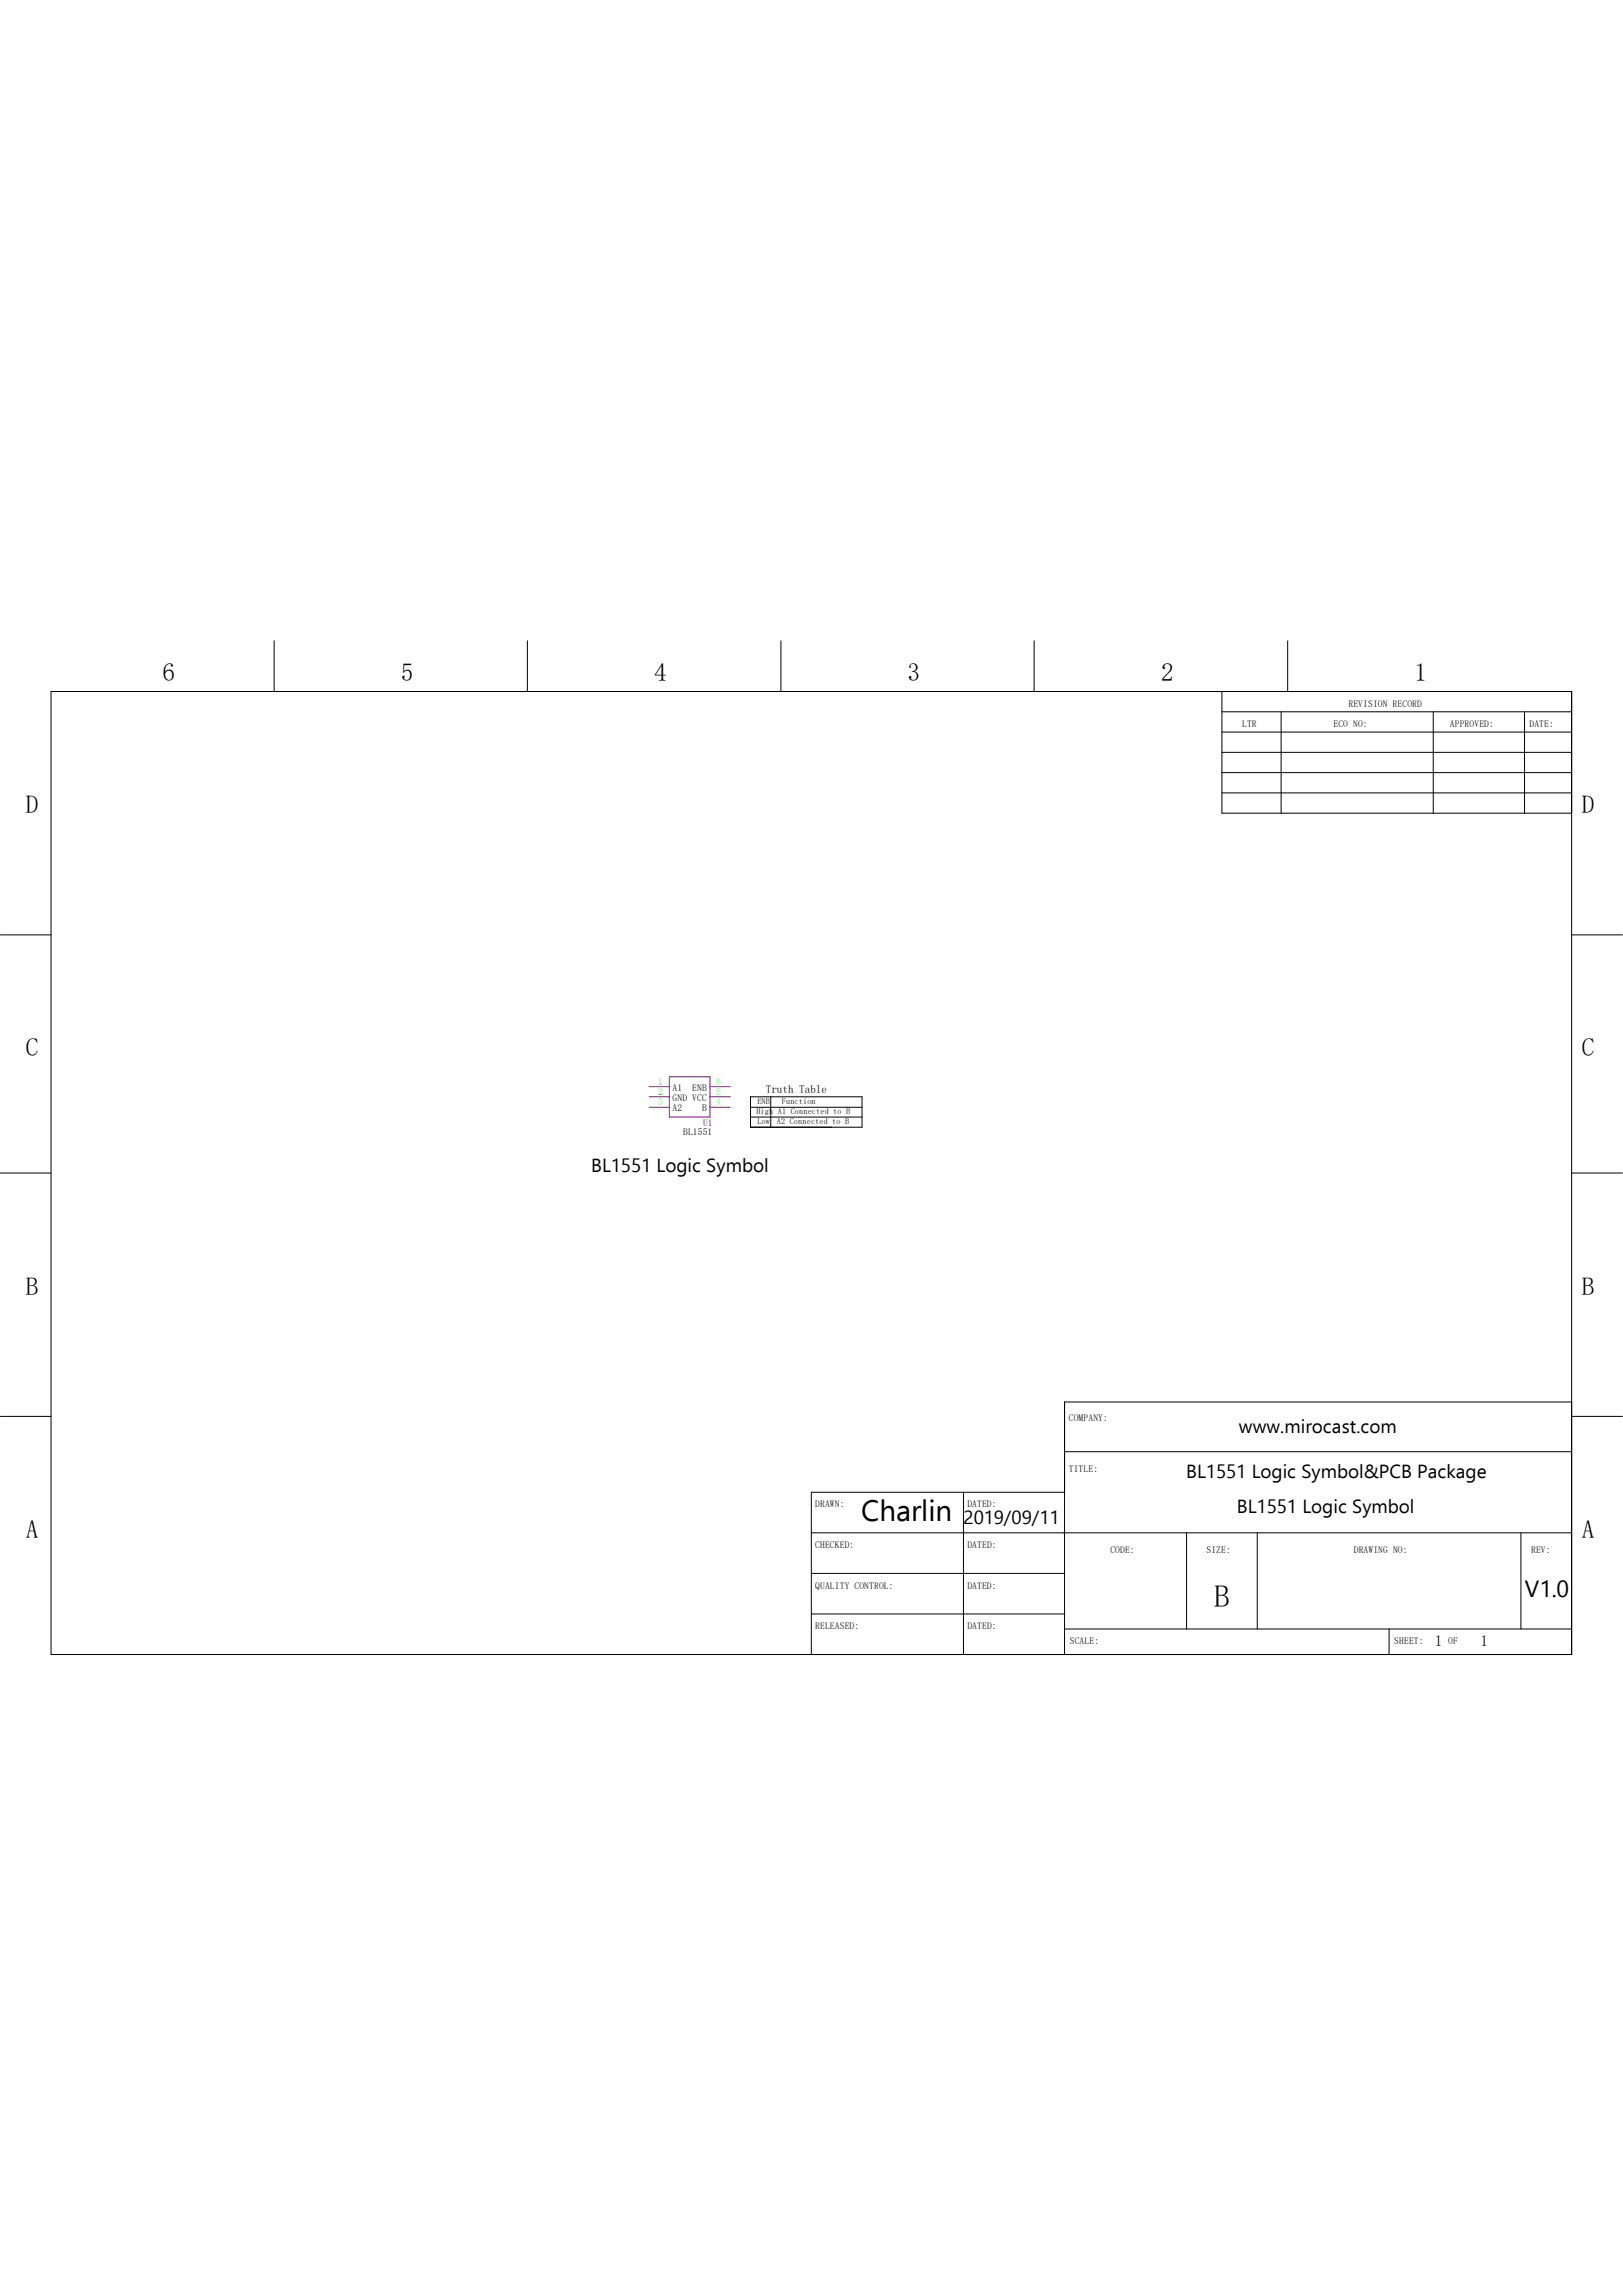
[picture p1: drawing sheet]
<svg xmlns="http://www.w3.org/2000/svg" width="210mm" height="297mm" viewBox="0 0 210 297" stroke-linecap="round" stroke-linejoin="round" font-family="sans-serif">
<defs><g id="words">
<text font-size="4" x="157.1" y="208">B</text>
<text font-size="3.8" x="111.4" y="196.9">Charlin</text>
<g font-size="3.3">
<text x="21" y="88.2">6</text>
<text x="51.9" y="88.2">5</text>
<text x="84.7" y="88.2">4</text>
<text x="117.4" y="88.2">3</text>
<text x="150.2" y="88.2">2</text>
<text x="183" y="88.2">1</text>
<text x="3.3" y="105.2">D</text>
<text x="204.7" y="105.2">D</text>
<text x="3.3" y="136.7">C</text>
<text x="204.7" y="136.7">C</text>
<text x="3.3" y="167.6">B</text>
<text x="204.7" y="167.6">B</text>
<text x="3.3" y="199">A</text>
<text x="204.7" y="199">A</text>
</g>
<text font-size="3" x="197.3" y="206.7">V1.0</text>
<g font-size="2.5">
<text x="76.5" y="151.7">BL1551 Logic Symbol</text>
<text x="160.3" y="185.5">www.mirocast.com</text>
<text x="153.5" y="191.3">BL1551 Logic Symbol&amp;PCB Package</text>
<text x="124.7" y="197.3">2019/09/11</text>
<text x="160.1" y="195.7">BL1551 Logic Symbol</text>
</g>
<g font-size="2">
<text x="185.7" y="213">1</text>
<text x="191.6" y="213">1</text>
</g>
<text font-size="1.4" x="99.1" y="141.4">Truth Table</text>
<g font-size="1.2">
<text x="160.7" y="94.1">LTR</text>
<text x="172.6" y="94.1">ECO NO:</text>
<text x="174.5" y="91.5">REVISION RECORD</text>
<text x="187.6" y="94.1">APPROVED:</text>
<text x="197.9" y="94.1">DATE:</text>
<text x="87" y="141.1">A1</text>
<text x="87" y="142.5">GND VCC</text>
<text x="87" y="143.8">A2</text>
<text x="89.6" y="141.1">ENB</text>
<text x="90.8" y="143.8">B</text>
<text x="88.4" y="146.9">BL1551</text>
<text x="138.3" y="183.9">COMPANY:</text>
<text x="138.3" y="190.5">TITLE:</text>
<text x="105.5" y="195.1">DRAWN:</text>
<text x="125.2" y="195.1">DATED:</text>
<text x="105.5" y="200.3">CHECKED:</text>
<text x="125.2" y="200.3">DATED:</text>
<text x="143.7" y="201">CODE:</text>
<text x="156.1" y="201">SIZE:</text>
<text x="175.2" y="201">DRAWING NO:</text>
<text x="198.1" y="201">REV:</text>
<text x="105.5" y="205.6">QUALITY CONTROL:</text>
<text x="125.2" y="205.6">DATED:</text>
<text x="105.5" y="210.8">RELEASED:</text>
<text x="125.2" y="210.8">DATED:</text>
<text x="138.4" y="212.8">SCALE:</text>
<text x="180.4" y="212.8">SHEET:</text>
<text x="187.4" y="212.8">OF</text>
</g>
<g font-size="1.2" fill="#0f0">
<text x="85.2" y="140.4">1</text>
<text x="85.2" y="141.7">2</text>
<text x="85.2" y="143">3</text>
<text x="92.7" y="143">4</text>
<text x="92.7" y="141.7">5</text>
<text x="92.7" y="140.4">6</text>
</g>
<text font-size="1.2" fill="#000080" x="91" y="145.8">U1</text>
<g font-size="1.1">
<text x="98" y="142.9">ENB</text>
<text x="101.2" y="142.9">Function</text>
<text x="97.9" y="144.2">High A1 Connected to B</text>
<text x="98" y="145.5">Low</text>
<text x="100.5" y="145.5">A2 Connected to B</text>
</g>
</g></defs>
<path d="M86.6 139.4h5.3v5.2h-5.3zM84 140.6h2.6M84 141.9h2.6M84 143.3h2.6M91.9 140.6h2.6M91.9 141.9h2.6M91.9 143.3h2.6" fill="none" stroke="#800080" stroke-width=".13"/>
<g fill="none" stroke="#000" stroke-width=".13">
<path d="M6.6 89.5h196.8v124.6h-196.8zM35.5 82.9v6.6M68.2 82.9v6.6M101 82.9v6.6M133.8 82.9v6.6M158.1 92.1h45.3M158.1 94.7h45.3M158.1 100h45.3M158.1 89.5v15.7h45.3M158.1 97.4h45.3M165.8 92.1v13.1M166.6 82.9v6.6"/>
<path d="M185.5 92.1v13.1M197.3 92.1v13.1M158.1 102.6h45.3M0 121h6.6M203.4 121h6.5M0 151.8h6.6M97.1 141.9h14.4v4h-14.4zM97.1 143.3h14.4M97.1 144.6h14.4M99.7 141.9v4M203.4 151.8h6.5M0 183.3h6.6"/>
<path d="M105 198.4h98.4M124.7 193.1v21M137.8 187.9h65.6M137.8 193.1h-32.8v21M153.5 198.4v12.4M162.7 198.4v12.4M196.8 198.4v12.4M203.4 181.4h-65.6v32.7M203.4 183.3h6.5M105 203.6h32.8M105 208.9h32.8M137.8 210.8h65.6"/>
<path d="M179.7 210.8v3.3"/>
</g>
<use href="#words"/>
</svg>
